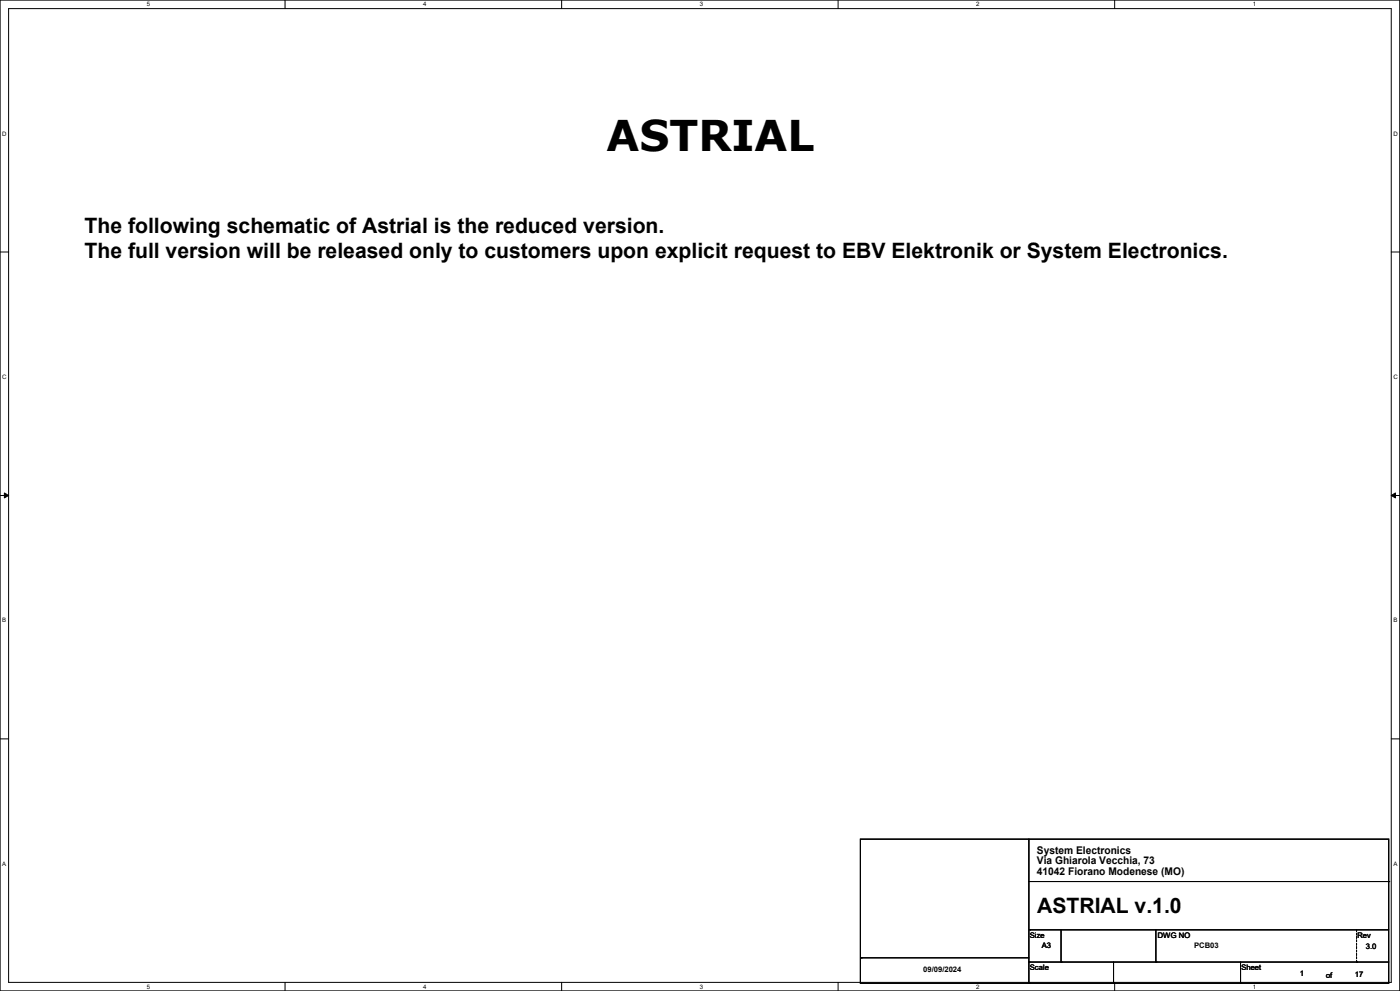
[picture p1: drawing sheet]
<svg xmlns="http://www.w3.org/2000/svg" width="420mm" height="297mm" viewBox="0 0 420 297" stroke-linecap="round" stroke-linejoin="round" font-family="sans-serif">
<defs><g id="words">
<text font-size="12.7" x="182" y="45.3">ASTRIAL</text>
<g font-size="6.3">
<text x="25.4" y="69.7">The following schematic of Astrial is the reduced version.</text>
<text x="25.4" y="77.4">The full version will be released only to customers upon explicit request to EBV Elektronik or System Electronics.</text>
<text x="311.1" y="273.6">ASTRIAL v.1.0</text>
</g>
<g font-size="3.2">
<text x="311.1" y="255.8">System Electronics</text>
<text x="311.1" y="259">Via Ghiarola Vecchia, 73</text>
<text x="311.1" y="262.2">41042 Fiorano Modenese (MO)</text>
</g>
<g font-size="2.3">
<text x="308.9" y="281">Size</text>
<text x="347.2" y="281.3">DWG NO</text>
<text x="407.2" y="281">Rev</text>
<text x="312.5" y="284.1">A3</text>
<text x="358.2" y="284.1">PCB03</text>
<text x="409.8" y="284.6">3.0</text>
<text x="276.9" y="291.3">09/09/2024</text>
<text x="308.9" y="290.7">Scale</text>
<text x="372.4" y="290.7">Sheet</text>
<text x="389.9" y="292.4">1</text>
<text x="397.8" y="293.2">of</text>
<text x="406.4" y="292.7">17</text>
</g>
<g font-size="1.8">
<text x="44" y="1.9">5</text>
<text x="127" y="1.9">4</text>
<text x="209.9" y="1.9">3</text>
<text x="292.9" y="1.9">2</text>
<text x="375.8" y="1.9">1</text>
<text x=".7" y="40.6">D</text>
<text x="418" y="40.6">D</text>
<text x=".7" y="113.6">C</text>
<text x="418" y="113.6">C</text>
<text x=".7" y="186.6">B</text>
<text x="418" y="186.6">B</text>
<text x=".7" y="259.5">A</text>
<text x="418" y="259.5">A</text>
<text x="44" y="296.3">5</text>
<text x="127" y="296.3">4</text>
<text x="209.9" y="296.3">3</text>
<text x="292.9" y="296.3">2</text>
<text x="375.8" y="296.3">1</text>
</g>
</g></defs>
<path d="M0 0h419.9v297h-419.9zM2.6 2.6h414.8v291.8h-414.8z" fill="none" stroke="#000" stroke-width=".3"/>
<g fill="#fff">
<path d="M44 .3h1v2h-1z"/>
<path d="M44 294.7h1v2h-1z"/>
</g>
<path d="M85.5 0v2.6M85.5 294.4v2.6" fill="none" stroke="#000" stroke-width=".3"/>
<g fill="#fff">
<path d="M127 .3h.9v2h-.9z"/>
<path d="M127 294.7h.9v2h-.9z"/>
</g>
<path d="M168.5 0v2.6M168.5 294.4v2.6" fill="none" stroke="#000" stroke-width=".3"/>
<g fill="#fff">
<path d="M209.9 .3h1v2h-1z"/>
<path d="M209.9 294.7h1v2h-1z"/>
</g>
<path d="M251.4 0v2.6M251.4 294.4v2.6" fill="none" stroke="#000" stroke-width=".3"/>
<g fill="#fff">
<path d="M292.9 .3h.9v2h-.9z"/>
<path d="M292.9 294.7h.9v2h-.9z"/>
</g>
<path d="M334.4 0v2.6M334.4 294.4v2.6" fill="none" stroke="#000" stroke-width=".3"/>
<g fill="#fff">
<path d="M375.8 .3h1v2h-1z"/>
<path d="M375.8 294.7h1v2h-1z"/>
<path d="M.7 39h1.2v2h-1.2z"/>
<path d="M418 39h1.3v2h-1.3z"/>
<path d="M.7 112h1.2v2h-1.2z"/>
<path d="M418 112h1.3v2h-1.3z"/>
</g>
<path d="M0 75.5h2.6M417.4 75.5h2.5" fill="none" stroke="#000" stroke-width=".3"/>
<g fill="#fff">
<path d="M.7 185h1.2v1.9h-1.2z"/>
<path d="M418 185h1.2v1.9h-1.2z"/>
</g>
<path d="M0 148.5h2.6M417.4 148.5h2.5" fill="none" stroke="#000" stroke-width=".3"/>
<path d="M1.3 147.7l1.3 .8-1.3 .7zM417.4 148.5l1.2-.8v1.5z" fill="#000" stroke="#000" stroke-width=".3"/>
<g fill="#fff">
<path d="M.7 257.9h1.2v2h-1.2z"/>
<path d="M418 257.9h1.2v2h-1.2z"/>
</g>
<g fill="none" stroke="#000" stroke-width=".3">
<path d="M0 221.4h2.6M417.4 221.4h2.5M258.1 251.5h158.5v43.2h-158.5zM308.7 251.5v43.2M308.7 264.2h107.9M308.9 278.7h.1M308.9 278.7h107.7M318.3 278.7v9.6M346.8 278.7v9.6M416.6 264.2h.1M258.4 287.1h.1M258.4 287.1h50.3"/>
<path d="M308.7 288.3h107.9M308.7 288.3h.1M308.7 294.7h.1M318.3 288.3h.1M334.1 294.7h.1M334.1 288.3v6.4M346.8 288.3h.1M372.2 294.7h.1M372.2 288.3v6.4"/>
</g>
<path d="M407 278.7v9.6M407 288.3h.1" fill="none" stroke="#000" stroke-width=".3" stroke-dasharray=".5"/>
<use href="#words"/>
</svg>
